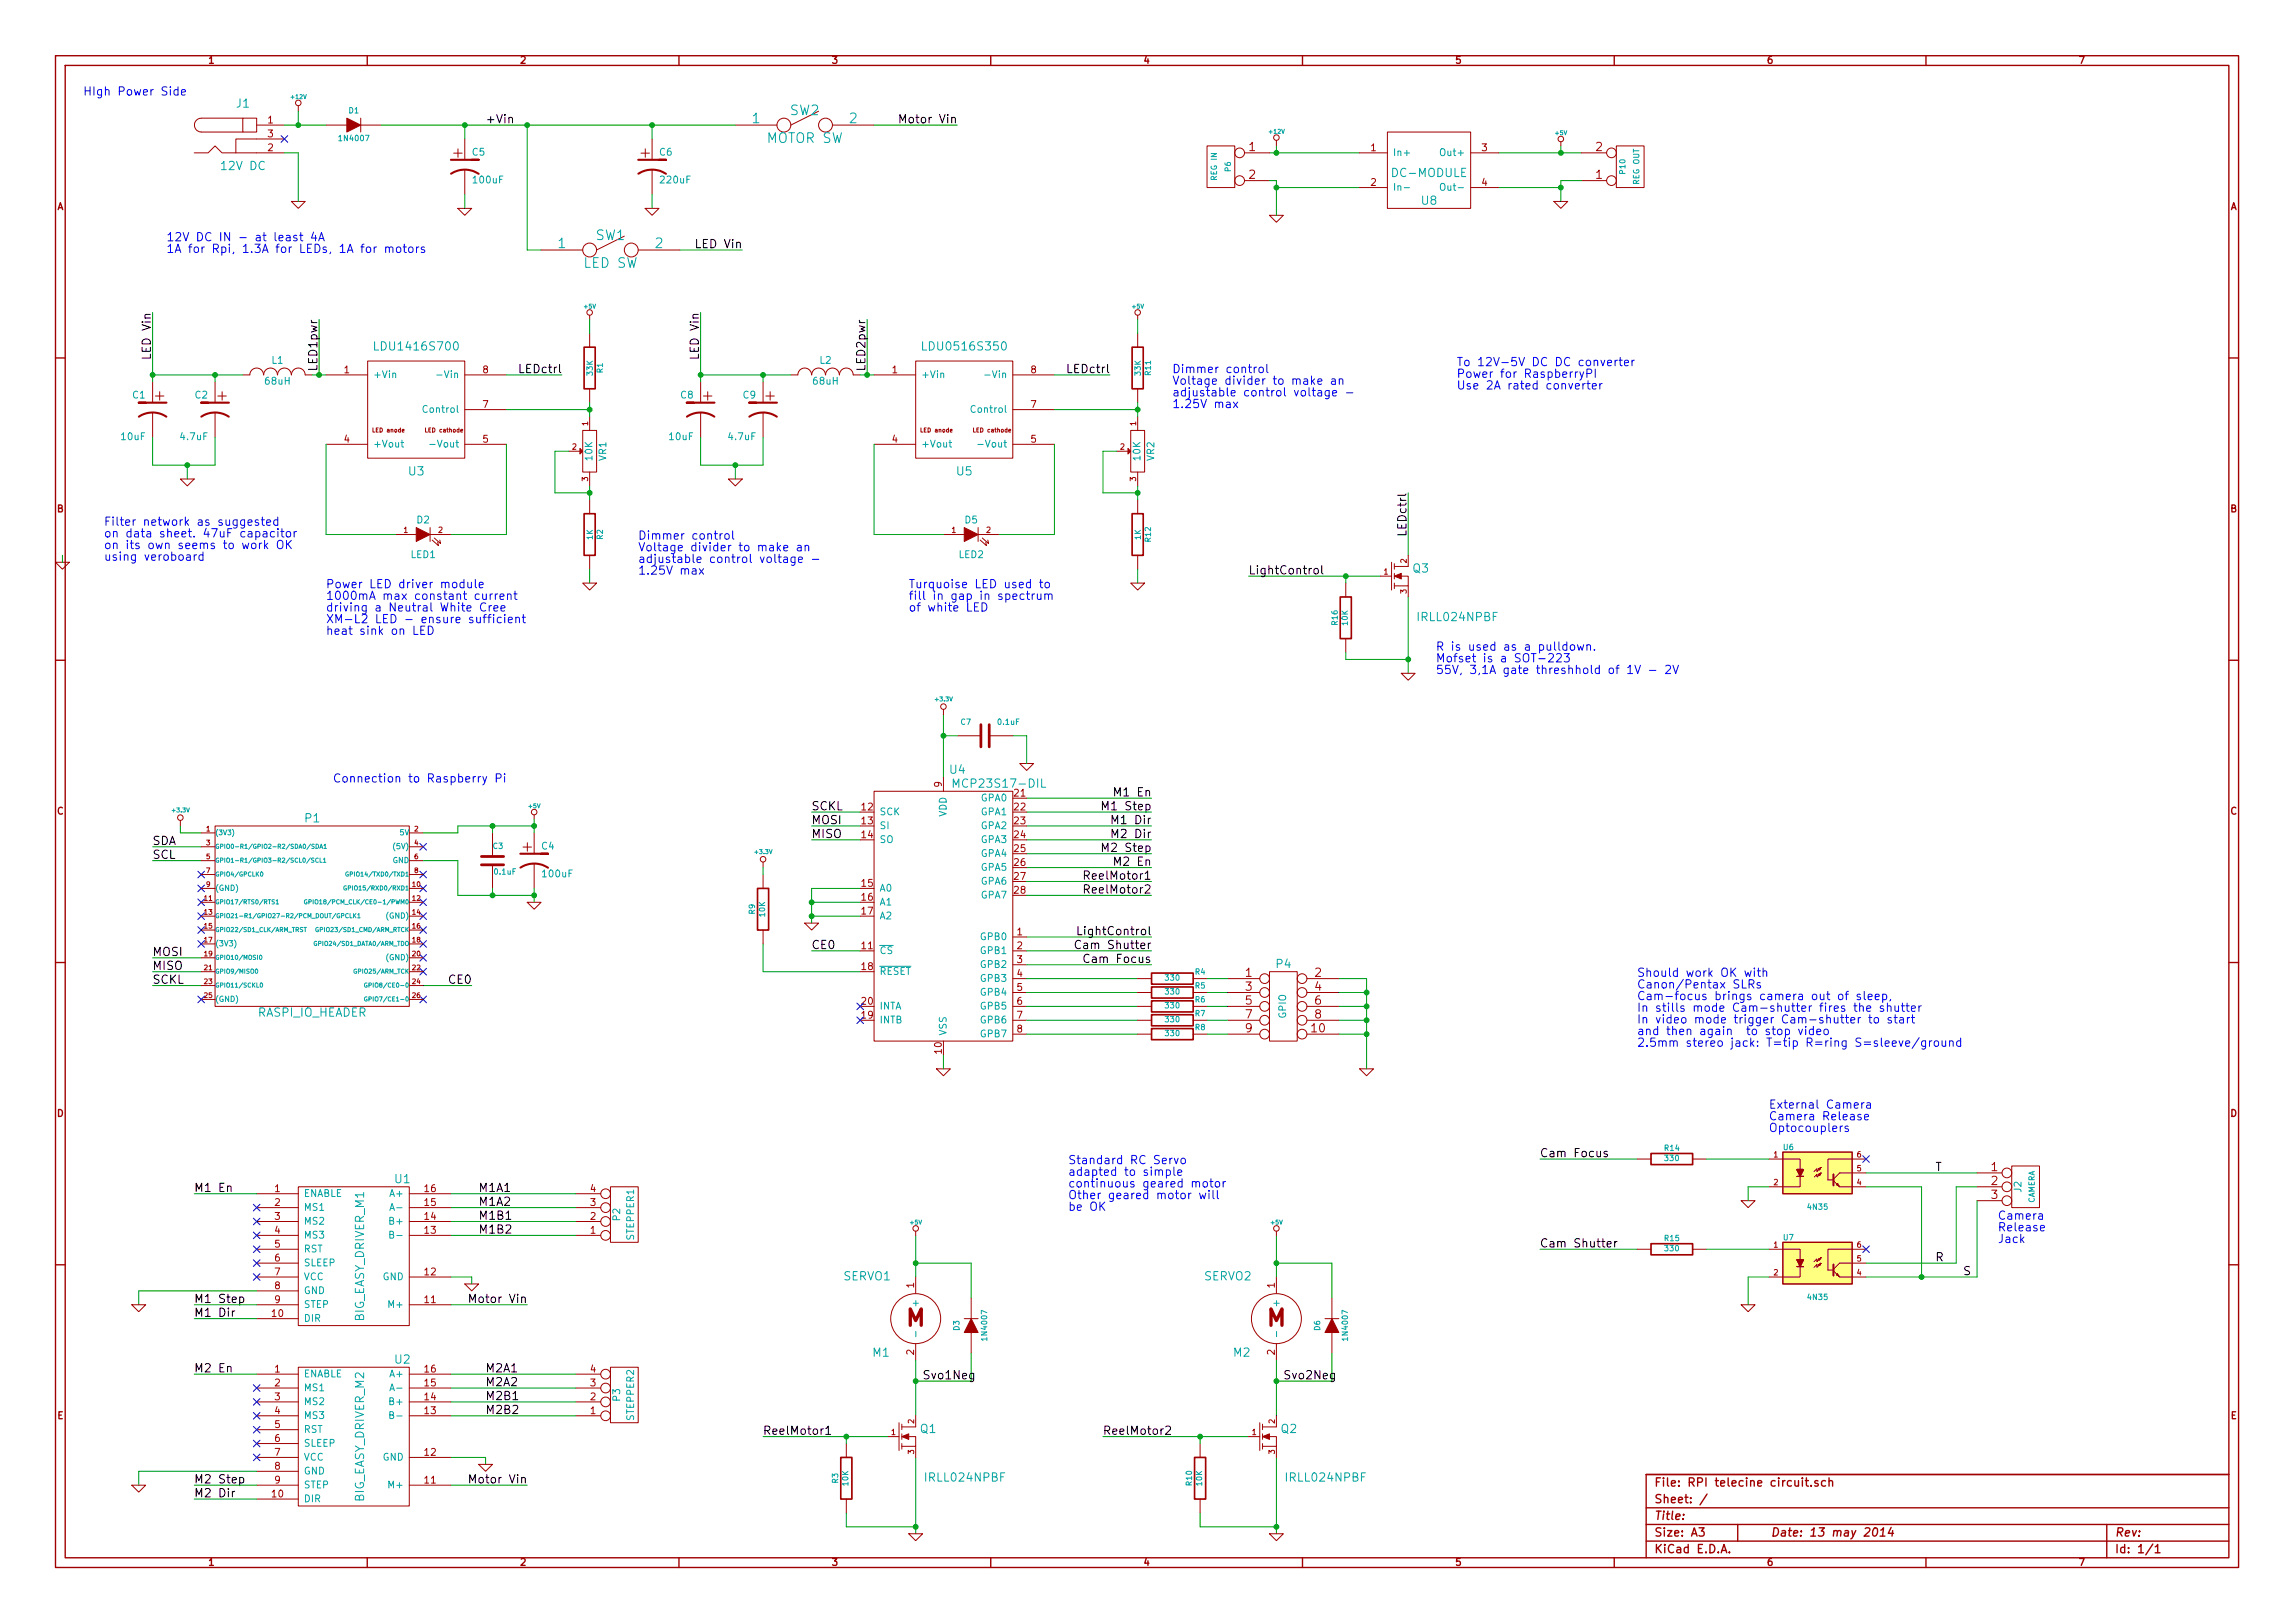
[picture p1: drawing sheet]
<svg xmlns="http://www.w3.org/2000/svg" width="420mm" height="297mm" viewBox="0 0 420 297" stroke-linecap="round" stroke-linejoin="round" font-family="sans-serif">
<defs><g id="words">
<g font-size="4.2" fill="#a00000">
<text x="165.9" y="242.8">M</text>
<text x="232" y="242.8">M</text>
</g>
<g font-size="2.8" fill="#a00000">
<text x="83" y="29">+</text>
<text x="117.3" y="29">+</text>
<text x="28.4" y="73.4">+</text>
<text x="39.8" y="73.4">+</text>
<text x="128.7" y="73.4">+</text>
<text x="140.2" y="73.4">+</text>
<text x="95.7" y="156">+</text>
</g>
<g font-size="2.5" fill="#00a0a0">
<text x="137.7" y="22.6">1</text>
<text x="144.7" y="21.2">SW2</text>
<text x="155.5" y="22.6">2</text>
<text x="140.4" y="26.2">MOTOR SW</text>
<text x="102.2" y="45.5">1</text>
<text x="109.1" y="44">SW1</text>
<text x="120" y="45.5">2</text>
<text x="107" y="49.1">LED SW</text>
</g>
<g font-size="2.1" fill="#00f">
<text x="15.2" y="17.6">HIgh Power Side</text>
<text x="30.5" y="44.2">12V DC IN - at least 4A</text>
<text x="30.5" y="46.4">1A for Rpi, 1.3A for LEDs, 1A for motors</text>
<text x="214.6" y="68.4">Dimmer control</text>
<text x="214.6" y="70.5">Voltage divider to make an</text>
<text x="266.7" y="67.1">To 12V-5V DC DC converter</text>
<text x="266.7" y="69.2">Power for RaspberryPI</text>
<text x="266.7" y="71.4">Use 2A rated converter</text>
<text x="214.6" y="72.6">adjustable control voltage -</text>
<text x="214.6" y="74.8">1.25V max</text>
<text x="19" y="96.3">Filter network as suggested</text>
<text x="19" y="98.4">on data sheet. 47uF capacitor</text>
<text x="19" y="100.6">on its own seems to work OK</text>
<text x="116.8" y="98.8">Dimmer control</text>
<text x="116.8" y="101">Voltage divider to make an</text>
<text x="19" y="102.7">using veroboard</text>
<text x="59.7" y="107.7">Power LED driver module</text>
<text x="116.8" y="103.1">adjustable control voltage -</text>
<text x="116.8" y="105.2">1.25V max</text>
<text x="166.4" y="107.7">Turquoise LED used to</text>
<text x="59.7" y="109.9">1000mA max constant current</text>
<text x="59.7" y="112">driving a Neutral White Cree</text>
<text x="166.4" y="109.9">fill in gap in spectrum</text>
<text x="166.4" y="112">of white LED</text>
<text x="59.7" y="114.1">XM-L2 LED - ensure sufficient</text>
<text x="59.7" y="116.3">heat sink on LED</text>
<text x="262.9" y="119.2">R is used as a pulldown.</text>
<text x="262.9" y="121.3">Mofset is a SOT-223</text>
<text x="262.9" y="123.4">55V, 3,1A gate threshhold of 1V - 2V</text>
<text x="61" y="143.3">Connection to Raspberry Pi</text>
<text x="299.7" y="178.9">Should work OK with</text>
<text x="299.7" y="181">Canon/Pentax SLRs</text>
<text x="299.7" y="183.1">Cam-focus brings camera out of sleep,</text>
<text x="299.7" y="185.3">In stills mode Cam-shutter fires the shutter</text>
<text x="299.7" y="187.4">In video mode trigger Cam-shutter to start</text>
<text x="299.7" y="189.5">and then again to stop video</text>
<text x="299.7" y="191.7">2.5mm stereo jack: T=tip R=ring S=sleeve/ground</text>
<text x="323.8" y="203">External Camera</text>
<text x="323.8" y="205.1">Camera Release</text>
<text x="323.8" y="207.2">Optocouplers</text>
<text x="195.6" y="213.1">Standard RC Servo</text>
<text x="195.6" y="215.3">adapted to simple</text>
<text x="195.6" y="217.4">continuous geared motor</text>
<text x="195.6" y="219.5">Other geared motor will</text>
<text x="195.6" y="221.7">be OK</text>
<text x="365.8" y="223.3">Camera</text>
<text x="365.8" y="225.4">Release</text>
<text x="365.8" y="227.6">Jack</text>
</g>
<g font-size="2.1" fill="#00a0a0">
<text x="43.3" y="19.8">J1</text>
<text x="40.7" y="31.2">12V DC</text>
<text x="255.1" y="32.5">DC-MODULE</text>
<text x="260.3" y="37.6">U8</text>
<text x="69.2" y="64.2">LDU1416S700</text>
<text x="169.5" y="64.2">LDU0516S350</text>
<text x="74.9" y="87.1">U3</text>
<text x="175.2" y="87.1">U5</text>
<text x="258.7" y="104.9">Q3</text>
<text x="259.8" y="113.8">IRLL024NPBF</text>
<text x="173.9" y="141.7">U4</text>
<text x="175.4" y="144.2">MCP23S17-DIL</text>
<text x="55.9" y="150.6">P1</text>
<text x="233.7" y="177.3">P4</text>
<text x="47.1" y="186.1">RASPI_IO_HEADER</text>
<text x="72.3" y="216.6">U1</text>
<text x="154.5" y="234.4">SERVO1</text>
<text x="220.5" y="234.4">SERVO2</text>
<text x="66.7" y="241.9" transform="rotate(-90 66.7 241.9)">BIG_EASY_DRIVER_M1</text>
<text x="72.3" y="249.6">U2</text>
<text x="159.8" y="248.4">M1</text>
<text x="225.9" y="248.4">M2</text>
<text x="168.5" y="262.3">Q1</text>
<text x="234.6" y="262.3">Q2</text>
<text x="66.7" y="274.9" transform="rotate(-90 66.7 274.9)">BIG_EASY_DRIVER_M2</text>
<text x="169.6" y="271.2">IRLL024NPBF</text>
<text x="235.7" y="271.2">IRLL024NPBF</text>
</g>
<g font-size="2.1">
<text x="88.9" y="22.6">+Vin</text>
<text x="165.5" y="22.6">Motor Vin</text>
<text x="127.8" y="45.5">LED Vin</text>
<text x="27.7" y="65.3" transform="rotate(-90 27.7 65.3)">LED Vin</text>
<text x="128" y="65.3" transform="rotate(-90 128 65.3)">LED Vin</text>
<text x="58.2" y="67.7" transform="rotate(-90 58.2 67.7)">LED1pwr</text>
<text x="95.3" y="68.4">LEDctrl</text>
<text x="158.5" y="67.7" transform="rotate(-90 158.5 67.7)">LED2pwr</text>
<text x="195.7" y="68.4">LEDctrl</text>
<text x="257.6" y="97.8" transform="rotate(-90 257.6 97.8)">LEDctrl</text>
<text x="228.6" y="105.2">LightControl</text>
<text x="148.6" y="148.4">SCKL</text>
<text x="202.7" y="148.4">M1 Step</text>
<text x="204.6" y="145.8">M1 En</text>
<text x="27.9" y="154.7">SDA</text>
<text x="148.6" y="150.9">MOSI</text>
<text x="148.6" y="153.5">MISO</text>
<text x="202.7" y="156">M2 Step</text>
<text x="204.3" y="150.9">M1 Dir</text>
<text x="204.3" y="153.5">M2 Dir</text>
<text x="27.9" y="157.3">SCL</text>
<text x="199.3" y="161.1">ReelMotor1</text>
<text x="204.6" y="158.5">M2 En</text>
<text x="199.3" y="163.6">ReelMotor2</text>
<text x="148.6" y="173.8">CE0</text>
<text x="198.1" y="171.2">LightControl</text>
<text x="198.2" y="173.8">Cam Shutter</text>
<text x="27.9" y="175">MOSI</text>
<text x="27.9" y="177.6">MISO</text>
<text x="199.4" y="176.3">Cam Focus</text>
<text x="27.9" y="180.1">SCKL</text>
<text x="82.2" y="180.1">CE0</text>
<text x="281.9" y="211.9">Cam Focus</text>
<text x="354.3" y="214.4">T</text>
<text x="35.6" y="218.2">M1 En</text>
<text x="87.6" y="218.2">M1A1</text>
<text x="87.6" y="220.8">M1A2</text>
<text x="87.6" y="223.3">M1B1</text>
<text x="87.6" y="225.8">M1B2</text>
<text x="281.9" y="228.4">Cam Shutter</text>
<text x="354.3" y="230.9">R</text>
<text x="359.4" y="233.5">S</text>
<text x="35.6" y="238.5">M1 Step</text>
<text x="86.7" y="238.5">Motor Vin</text>
<text x="35.6" y="241.1">M1 Dir</text>
<text x="35.6" y="251.2">M2 En</text>
<text x="88.9" y="251.2">M2A1</text>
<text x="88.9" y="256.3">M2B1</text>
<text x="88.9" y="253.8">M2A2</text>
<text x="168.9" y="252.5">Svo1Neg</text>
<text x="234.9" y="252.5">Svo2Neg</text>
<text x="88.9" y="258.9">M2B2</text>
<text x="139.7" y="262.7">ReelMotor1</text>
<text x="201.9" y="262.7">ReelMotor2</text>
<text x="35.6" y="271.6">M2 Step</text>
<text x="35.6" y="274.1">M2 Dir</text>
<text x="86.7" y="271.6">Motor Vin</text>
</g>
<g font-size="2.1" fill="#a00000">
<text x="228.7" y="27.7">1</text>
<text x="292.2" y="27.7">2</text>
<text x="228.7" y="32.8">2</text>
<text x="292.2" y="32.8">1</text>
<text x="228" y="178.9">1</text>
<text x="240.7" y="178.9">2</text>
<text x="228" y="181.4">3</text>
<text x="228" y="183.9">5</text>
<text x="240.7" y="181.4">4</text>
<text x="240.7" y="183.9">6</text>
<text x="228" y="186.5">7</text>
<text x="228" y="189">9</text>
<text x="240.1" y="189">10</text>
<text x="240.7" y="186.5">8</text>
<text x="364.5" y="214.4">1</text>
<text x="364.5" y="217">2</text>
<text x="364.5" y="219.5">3</text>
<text x="302.9" y="272.1">File: RPI telecine circuit.sch</text>
<text x="302.9" y="275.2">Sheet: /</text>
<text x="302.9" y="281.3">Size: A3</text>
<text x="302.9" y="278.2">Title:</text>
<text x="324.2" y="281.3">Date: 13 may 2014</text>
<text x="387.2" y="281.3">Rev:</text>
<text x="302.9" y="284.3">KiCad E.D.A.</text>
<text x="387.2" y="284.3">Id: 1/1</text>
</g>
<g font-size="1.8" fill="#a00000">
<text x="38.2" y="11.7">1</text>
<text x="95.3" y="11.7">2</text>
<text x="152.4" y="11.7">3</text>
<text x="209.4" y="11.7">4</text>
<text x="266.5" y="11.7">5</text>
<text x="323.6" y="11.7">6</text>
<text x="380.7" y="11.7">7</text>
<text x="49" y="22.6">1</text>
<text x="49" y="27.7">2</text>
<text x="49" y="25.2">3</text>
<text x="251" y="27.7">1</text>
<text x="271.3" y="27.7">3</text>
<text x="251" y="34.1">2</text>
<text x="271.3" y="34.1">4</text>
<text x="10.4" y="38.5">A</text>
<text x="408.3" y="38.5">A</text>
<text x="63" y="68.4">1</text>
<text x="88.4" y="68.4">8</text>
<text x="163.3" y="68.4">1</text>
<text x="188.7" y="68.4">8</text>
<text x="88.4" y="74.7">7</text>
<text x="188.7" y="74.7">7</text>
<text x="63" y="81.1">4</text>
<text x="88.4" y="81.1">5</text>
<text x="163.3" y="81.1">4</text>
<text x="188.7" y="81.1">5</text>
<text x="10.4" y="93.8">B</text>
<text x="408.3" y="93.8">B</text>
<text x="10.4" y="149.1">C</text>
<text x="157.8" y="148.4">12</text>
<text x="172.5" y="144" transform="rotate(-90 172.5 144)">9</text>
<text x="185.7" y="145.8">21</text>
<text x="185.7" y="148.4">22</text>
<text x="408.3" y="149.1">C</text>
<text x="157.8" y="150.9">13</text>
<text x="157.8" y="153.5">14</text>
<text x="185.7" y="150.9">23</text>
<text x="185.7" y="153.5">24</text>
<text x="185.7" y="156">25</text>
<text x="185.7" y="158.5">26</text>
<text x="185.7" y="161.1">27</text>
<text x="157.8" y="162.3">15</text>
<text x="157.8" y="164.9">16</text>
<text x="157.8" y="167.4">17</text>
<text x="185.7" y="163.6">28</text>
<text x="157.8" y="173.8">11</text>
<text x="186.2" y="171.2">1</text>
<text x="186.2" y="173.8">2</text>
<text x="157.8" y="177.6">18</text>
<text x="186.2" y="176.3">3</text>
<text x="186.2" y="178.9">4</text>
<text x="157.8" y="183.9">20</text>
<text x="186.2" y="181.4">5</text>
<text x="186.2" y="183.9">6</text>
<text x="157.8" y="186.5">19</text>
<text x="186.2" y="186.5">7</text>
<text x="186.2" y="189">8</text>
<text x="172.5" y="192.8" transform="rotate(-90 172.5 192.8)">10</text>
<text x="10.4" y="204.5">D</text>
<text x="408.3" y="204.5">D</text>
<text x="50.3" y="218.2">1</text>
<text x="50.3" y="220.8">2</text>
<text x="77.8" y="220.8">15</text>
<text x="77.8" y="218.2">16</text>
<text x="108.1" y="220.8">3</text>
<text x="108.1" y="218.2">4</text>
<text x="50.3" y="223.3">3</text>
<text x="50.3" y="225.8">4</text>
<text x="77.8" y="225.8">13</text>
<text x="77.8" y="223.3">14</text>
<text x="108.1" y="225.8">1</text>
<text x="108.1" y="223.3">2</text>
<text x="50.3" y="228.4">5</text>
<text x="50.3" y="230.9">6</text>
<text x="50.3" y="233.5">7</text>
<text x="77.8" y="233.5">12</text>
<text x="50.3" y="236">8</text>
<text x="50.3" y="238.5">9</text>
<text x="77.8" y="238.5">11</text>
<text x="167.4" y="235.7" transform="rotate(-90 167.4 235.7)">1</text>
<text x="233.4" y="235.7" transform="rotate(-90 233.4 235.7)">1</text>
<text x="49.8" y="241.1">10</text>
<text x="50.3" y="251.2">1</text>
<text x="77.8" y="251.2">16</text>
<text x="108.1" y="251.2">4</text>
<text x="167.4" y="247.9" transform="rotate(-90 167.4 247.9)">2</text>
<text x="233.4" y="247.9" transform="rotate(-90 233.4 247.9)">2</text>
<text x="50.3" y="253.8">2</text>
<text x="50.3" y="256.3">3</text>
<text x="77.8" y="256.3">14</text>
<text x="77.8" y="253.8">15</text>
<text x="108.1" y="256.3">2</text>
<text x="108.1" y="253.8">3</text>
<text x="10.5" y="259.8">E</text>
<text x="50.3" y="258.9">4</text>
<text x="50.3" y="261.4">5</text>
<text x="50.3" y="263.9">6</text>
<text x="77.8" y="258.9">13</text>
<text x="108.1" y="258.9">1</text>
<text x="408.4" y="259.8">E</text>
<text x="50.3" y="266.5">7</text>
<text x="50.3" y="269">8</text>
<text x="77.8" y="266.5">12</text>
<text x="49.8" y="274.1">10</text>
<text x="50.3" y="271.6">9</text>
<text x="77.8" y="271.6">11</text>
<text x="38.2" y="286.6">1</text>
<text x="95.3" y="286.6">2</text>
<text x="152.4" y="286.6">3</text>
<text x="209.4" y="286.6">4</text>
<text x="266.5" y="286.6">5</text>
<text x="323.6" y="286.6">6</text>
<text x="380.7" y="286.6">7</text>
</g>
<g font-size="1.8" fill="#00a0a0">
<text x="86.5" y="28.5">C5</text>
<text x="120.8" y="28.5">C6</text>
<text x="255" y="28.6">In+</text>
<text x="264.1" y="28.6">Out+</text>
<text x="86.8" y="33.6">100uF</text>
<text x="121.1" y="33.6">220uF</text>
<text x="255" y="35">In-</text>
<text x="264.6" y="35">Out-</text>
<text x="48.6" y="70.4">68uH</text>
<text x="49.8" y="66.6">L1</text>
<text x="68.3" y="69.3">+Vin</text>
<text x="80.7" y="69.3">-Vin</text>
<text x="148.9" y="70.4">68uH</text>
<text x="150.1" y="66.6">L2</text>
<text x="168.7" y="69.3">+Vin</text>
<text x="181.1" y="69.3">-Vin</text>
<text x="24.3" y="73">C1</text>
<text x="35.7" y="73">C2</text>
<text x="77.8" y="75.6">Control</text>
<text x="124.6" y="73">C8</text>
<text x="136.1" y="73">C9</text>
<text x="178.1" y="75.6">Control</text>
<text x="22.3" y="80.6">10uF</text>
<text x="33.1" y="80.6">4.7uF</text>
<text x="68.3" y="82">+Vout</text>
<text x="79.6" y="82">-Vout</text>
<text x="122.6" y="80.6">10uF</text>
<text x="133.5" y="80.6">4.7uF</text>
<text x="168.7" y="82">+Vout</text>
<text x="179.9" y="82">-Vout</text>
<text x="108.5" y="84.2" transform="rotate(-90 108.5 84.2)">10K</text>
<text x="111" y="84.3" transform="rotate(-90 111 84.3)">VR1</text>
<text x="208.8" y="84.2" transform="rotate(-90 208.8 84.2)">10K</text>
<text x="211.4" y="84.3" transform="rotate(-90 211.4 84.3)">VR2</text>
<text x="76.4" y="95.8">D2</text>
<text x="176.7" y="95.8">D5</text>
<text x="75.2" y="102.2">LED1</text>
<text x="175.5" y="102.2">LED2</text>
<text x="161" y="149.3">SCK</text>
<text x="173.4" y="149.6" transform="rotate(-90 173.4 149.6)">VDD</text>
<text x="179.6" y="146.7">GPA0</text>
<text x="179.6" y="149.3">GPA1</text>
<text x="99.2" y="155.5">C4</text>
<text x="161" y="151.8">SI</text>
<text x="161" y="154.3">SO</text>
<text x="179.6" y="151.8">GPA2</text>
<text x="179.6" y="154.3">GPA3</text>
<text x="99.5" y="160.6">100uF</text>
<text x="179.6" y="156.9">GPA4</text>
<text x="179.6" y="159.4">GPA5</text>
<text x="179.6" y="162">GPA6</text>
<text x="161" y="163.2">A0</text>
<text x="161" y="165.8">A1</text>
<text x="179.6" y="164.5">GPA7</text>
<text x="161" y="168.3">A2</text>
<text x="179.6" y="172.1">GPB0</text>
<text x="161" y="174.7">CS</text>
<text x="161" y="178.5">RESET</text>
<text x="179.6" y="174.7">GPB1</text>
<text x="179.6" y="177.2">GPB2</text>
<text x="179.6" y="179.7">GPB3</text>
<text x="161" y="184.8">INTA</text>
<text x="179.6" y="182.3">GPB4</text>
<text x="179.6" y="184.8">GPB5</text>
<text x="161" y="187.4">INTB</text>
<text x="173.4" y="189.5" transform="rotate(-90 173.4 189.5)">VSS</text>
<text x="179.6" y="187.4">GPB6</text>
<text x="179.6" y="189.9">GPB7</text>
<text x="235.5" y="186.4" transform="rotate(-90 235.5 186.4)">GPIO</text>
<text x="55.6" y="219.1">ENABLE</text>
<text x="55.6" y="221.7">MS1</text>
<text x="71.6" y="219.1">A+</text>
<text x="72.1" y="221.7">A-</text>
<text x="370.1" y="218.2" transform="rotate(-90 370.1 218.2)">J2</text>
<text x="55.6" y="224.2">MS2</text>
<text x="55.6" y="226.7">MS3</text>
<text x="71.6" y="224.2">B+</text>
<text x="113.6" y="223.4" transform="rotate(-90 113.6 223.4)">P2</text>
<text x="116.1" y="226.9" transform="rotate(-90 116.1 226.9)">STEPPER1</text>
<text x="55.6" y="229.3">RST</text>
<text x="55.6" y="231.8">SLEEP</text>
<text x="55.6" y="234.4">VCC</text>
<text x="55.6" y="236.9">GND</text>
<text x="55.6" y="239.4">STEP</text>
<text x="70" y="234.4">GND</text>
<text x="71.4" y="239.4">M+</text>
<text x="168.3" y="238.8" transform="rotate(-90 168.3 238.8)">+</text>
<text x="234.3" y="238.8" transform="rotate(-90 234.3 238.8)">+</text>
<text x="55.6" y="242">DIR</text>
<text x="55.6" y="252.1">ENABLE</text>
<text x="55.6" y="254.7">MS1</text>
<text x="55.6" y="257.2">MS2</text>
<text x="71.6" y="257.2">B+</text>
<text x="71.6" y="252.1">A+</text>
<text x="72.1" y="254.7">A-</text>
<text x="113.6" y="256.4" transform="rotate(-90 113.6 256.4)">P3</text>
<text x="55.6" y="259.8">MS3</text>
<text x="55.6" y="262.3">RST</text>
<text x="116.1" y="259.9" transform="rotate(-90 116.1 259.9)">STEPPER2</text>
<text x="55.6" y="264.8">SLEEP</text>
<text x="55.6" y="267.4">VCC</text>
<text x="55.6" y="269.9">GND</text>
<text x="70" y="267.4">GND</text>
<text x="55.6" y="272.5">STEP</text>
<text x="55.6" y="275">DIR</text>
<text x="71.4" y="272.5">M+</text>
</g>
<g font-size="1.4" fill="#00a0a0">
<text x="63.9" y="20.8">D1</text>
<text x="62.3" y="25.9">1N4007</text>
<text x="222.8" y="32.9" transform="rotate(-90 222.8 32.9)">REG IN</text>
<text x="225.4" y="31.4" transform="rotate(-90 225.4 31.4)">P6</text>
<text x="297.6" y="31.8" transform="rotate(-90 297.6 31.8)">P10</text>
<text x="300.2" y="33.7" transform="rotate(-90 300.2 33.7)">REG OUT</text>
<text x="108.6" y="68.7" transform="rotate(-90 108.6 68.7)">33K</text>
<text x="110.4" y="68.2" transform="rotate(-90 110.4 68.2)">R1</text>
<text x="208.9" y="68.7" transform="rotate(-90 208.9 68.7)">33K</text>
<text x="210.7" y="68.6" transform="rotate(-90 210.7 68.6)">R11</text>
<text x="108.6" y="98.7" transform="rotate(-90 108.6 98.7)">1K</text>
<text x="110.4" y="98.7" transform="rotate(-90 110.4 98.7)">R2</text>
<text x="208.9" y="98.7" transform="rotate(-90 208.9 98.7)">1K</text>
<text x="210.7" y="99.1" transform="rotate(-90 210.7 99.1)">R12</text>
<text x="244.9" y="114.4" transform="rotate(-90 244.9 114.4)">R16</text>
<text x="246.8" y="114.4" transform="rotate(-90 246.8 114.4)">10K</text>
<text x="175.9" y="132.7">C7</text>
<text x="182.7" y="132.7">0.1uF</text>
<text x="72.3" y="155.5">(5V)</text>
<text x="73.2" y="152.9">5V</text>
<text x="90.3" y="155.4">C3</text>
<text x="71.8" y="158">GND</text>
<text x="90.6" y="160.1">0.1uF</text>
<text x="39.4" y="163.1">(GND)</text>
<text x="138.3" y="167.3" transform="rotate(-90 138.3 167.3)">R9</text>
<text x="140.1" y="167.7" transform="rotate(-90 140.1 167.7)">10K</text>
<text x="39.4" y="173.2">(3V3)</text>
<text x="70.9" y="168.2">(GND)</text>
<text x="70.9" y="175.8">(GND)</text>
<text x="213.4" y="179.5">330</text>
<text x="218.8" y="178.4">R4</text>
<text x="39.4" y="183.4">(GND)</text>
<text x="213.4" y="182.1">330</text>
<text x="213.4" y="184.6">330</text>
<text x="218.8" y="181">R5</text>
<text x="218.8" y="183.5">R6</text>
<text x="213.4" y="187.1">330</text>
<text x="213.4" y="189.7">330</text>
<text x="218.8" y="186">R7</text>
<text x="218.8" y="188.6">R8</text>
<text x="304.8" y="210.7">R14</text>
<text x="304.9" y="212.5">330</text>
<text x="326.5" y="210.5">U6</text>
<text x="331.1" y="221.4">4N35</text>
<text x="372.5" y="220.3" transform="rotate(-90 372.5 220.3)">CAMERA</text>
<text x="304.8" y="227.2">R15</text>
<text x="326.5" y="227">U7</text>
<text x="304.9" y="229">330</text>
<text x="331.1" y="238">4N35</text>
<text x="175.7" y="243.5" transform="rotate(-90 175.7 243.5)">D3</text>
<text x="180.8" y="245.1" transform="rotate(-90 180.8 245.1)">1N4007</text>
<text x="241.7" y="243.5" transform="rotate(-90 241.7 243.5)">D6</text>
<text x="246.8" y="245.1" transform="rotate(-90 246.8 245.1)">1N4007</text>
<text x="153.5" y="271.4" transform="rotate(-90 153.5 271.4)">R3</text>
<text x="155.3" y="271.9" transform="rotate(-90 155.3 271.9)">10K</text>
<text x="218.3" y="271.8" transform="rotate(-90 218.3 271.8)">R10</text>
<text x="220.1" y="271.9" transform="rotate(-90 220.1 271.9)">10K</text>
</g>
<g font-size="1.4" fill="#a00000">
<text x="107.7" y="77.9" transform="rotate(-90 107.7 77.9)">1</text>
<text x="208" y="77.9" transform="rotate(-90 208 77.9)">1</text>
<text x="104.8" y="82.3">2</text>
<text x="205.1" y="82.3">2</text>
<text x="107.7" y="88" transform="rotate(-90 107.7 88)">3</text>
<text x="208" y="88" transform="rotate(-90 208 88)">3</text>
<text x="73.9" y="97.6">1</text>
<text x="80.3" y="97.6">2</text>
<text x="174.2" y="97.6">1</text>
<text x="180.6" y="97.6">2</text>
<text x="253.4" y="105.2">1</text>
<text x="257.6" y="103" transform="rotate(-90 257.6 103)">2</text>
<text x="257.6" y="108.6" transform="rotate(-90 257.6 108.6)">3</text>
<text x="324.7" y="211.9">1</text>
<text x="340" y="214.4">5</text>
<text x="340" y="211.9">6</text>
<text x="324.7" y="217">2</text>
<text x="340" y="217">4</text>
<text x="324.7" y="228.4">1</text>
<text x="324.7" y="233.5">2</text>
<text x="340" y="233.5">4</text>
<text x="340" y="230.9">5</text>
<text x="340" y="228.4">6</text>
<text x="163.2" y="262.7">1</text>
<text x="167.4" y="260.5" transform="rotate(-90 167.4 260.5)">2</text>
<text x="229.2" y="262.7">1</text>
<text x="233.4" y="260.5" transform="rotate(-90 233.4 260.5)">2</text>
<text x="167.4" y="266.1" transform="rotate(-90 167.4 266.1)">3</text>
<text x="233.4" y="266.1" transform="rotate(-90 233.4 266.1)">3</text>
</g>
<g font-size="1.2" fill="#a00000">
<text x="37.8" y="152.2">1</text>
<text x="37.8" y="154.7">3</text>
<text x="75.9" y="152.2">2</text>
<text x="75.9" y="154.7">4</text>
<text x="37.8" y="157.3">5</text>
<text x="37.8" y="159.8">7</text>
<text x="75.9" y="157.3">6</text>
<text x="75.9" y="159.8">8</text>
<text x="37.4" y="164.9">11</text>
<text x="37.4" y="167.4">13</text>
<text x="37.8" y="162.3">9</text>
<text x="75.5" y="162.3">10</text>
<text x="75.5" y="164.9">12</text>
<text x="75.5" y="167.4">14</text>
<text x="37.4" y="170">15</text>
<text x="37.4" y="172.5">17</text>
<text x="75.5" y="170">16</text>
<text x="75.5" y="172.5">18</text>
<text x="37.4" y="177.6">21</text>
<text x="37.4" y="175">19</text>
<text x="75.5" y="175">20</text>
<text x="75.5" y="177.6">22</text>
<text x="37.4" y="180.1">23</text>
<text x="37.4" y="182.7">25</text>
<text x="75.5" y="180.1">24</text>
<text x="75.5" y="182.7">26</text>
</g>
<text font-size="1.2" fill="#00a0a0" x="39.4" y="152.9">(3V3)</text>
<g font-size="1.1" fill="#00a0a0">
<text x="53.4" y="18.1">+12V</text>
<text x="232.4" y="24.5">+12V</text>
<text x="284.8" y="24.8">+5V</text>
<text x="107" y="56.5">+5V</text>
<text x="207.3" y="56.5">+5V</text>
<text x="171.3" y="128.4">+3.3V</text>
<text x="31.6" y="148.7">+3.3V</text>
<text x="96.8" y="147.9">+5V</text>
<text x="39.4" y="155.4">GPIO0-R1/GPIO2-R2/SDA0/SDA1</text>
<text x="39.4" y="157.9">GPIO1-R1/GPIO3-R2/SCL0/SCL1</text>
<text x="39.4" y="160.4">GPIO4/GPCLK0</text>
<text x="64.7" y="160.4">GPIO14/TXD0/TXD1</text>
<text x="138.3" y="156.3">+3.3V</text>
<text x="39.4" y="165.5">GPIO17/RTS0/RTS1</text>
<text x="58.3" y="165.5">GPIO18/PCM_CLK/CE0-1/PWM0</text>
<text x="64.5" y="163">GPIO15/RXD0/RXD1</text>
<text x="39.4" y="168.1">GPIO21-R1/GPIO27-R2/PCM_DOUT/GPCLK1</text>
<text x="39.4" y="170.6">GPIO22/SD1_CLK/ARM_TRST</text>
<text x="58.5" y="173.1">GPIO24/SD1_DATA0/ARM_TDO</text>
<text x="58.9" y="170.6">GPIO23/SD1_CMD/ARM_RTCK</text>
<text x="39.4" y="178.2">GPIO9/MISO0</text>
<text x="39.4" y="175.7">GPIO10/MOSI0</text>
<text x="65.3" y="178.2">GPIO25/ARM_TCK</text>
<text x="39.4" y="180.8">GPIO11/SCKL0</text>
<text x="68.1" y="180.8">GPIO8/CE0-0</text>
<text x="68.1" y="183.3">GPIO7/CE1-0</text>
<text x="166.7" y="224.1">+5V</text>
<text x="232.7" y="224.1">+5V</text>
</g>
<g font-size="1.1" fill="#a00000">
<text x="68.4" y="79.2">LED anode</text>
<text x="78.1" y="79.2">LED cathode</text>
<text x="168.7" y="79.2">LED anode</text>
<text x="178.4" y="79.2">LED cathode</text>
</g>
</g></defs>
<g fill="none" stroke="#a00000" stroke-width=".25">
<path d="M10.2 10.2h399.6v276.7h-399.6zM11.9 12h396.2v273.1h-396.2zM67.2 10.2v1.8M124.3 10.2v1.8M181.4 10.2v1.8M238.5 10.2v1.8M295.5 10.2v1.8M352.6 10.2v1.8M10.2 65.5h1.7M408.1 65.5h1.7M10.2 120.8h1.7M408.1 120.8h1.7"/>
<path d="M10.2 176.2h1.7M408.1 176.2h1.7M326.4 210.9h12.7v7.6h-12.7zM328.9 215.3h1.3M10.2 231.5h1.7M326.4 227.4h12.7v7.6h-12.7zM328.9 231.8h1.3M408.1 231.5h1.7M301.4 276h106.7M301.4 279h106.7M308.2 277.2v.1M311 279.6h1l-.5 .6 .4 .2v.6l-.2 .1-.7-.1"/>
<path d="M312.5 273.4l-1.3 2M318.1 279v3.1M330 270.5v.1M330 271v1M330.5 271h.6M330.7 270.5v1.3l.4 .2M331.6 271.9v.1M332.8 271.1l-.3-.1-.3 .2 .1 .2 .5 .2v.3h-.6M334.2 271.1l-.4-.1-.3 .3 .1 .6 .2 .1 .4-.1M334.8 271.1h.1a.36 .36 0 0 1 .6 .1v.8M334.8 270.5v1.5M343.1 279.8l.3-.2a.88 .88 0 0 1-.3 1.5l-.3-.2a1.19 1.19 0 0 1 .3-1.1z"/>
<path d="M346.2 279.5l-.5 1.1h1M385.7 279v6.1M408.1 269.9h-106.7v15.2M67.2 285.1v1.8M124.3 285.1v1.8M181.4 285.1v1.8M238.5 285.1v1.8M295.5 285.1v1.8M301.4 282.1h106.7M315.1 284.2l.5-1.5 .5 1.5M315.2 283.8h.8M316.6 284.1v.1"/>
<path d="M344.2 281.1h.9M344.3 280l.5-.4-.1 1.5M346.5 280.1l-.1 1M352.6 285.1v1.8M394.1 282.6l-1.3 2M394.6 283.1l.4-.4v1.5M394.6 284.2h.9"/>
</g>
<g fill="none" stroke="#a00000" stroke-width=".18">
<path d="M54.6 19.3v1.1M35.6 28h2.5l1.3-1.3 1.2 1.3h11.5M44.4 21.6h2.6v2.6h-2.6zM44.4 21.6l-7.6 .1a1.26 1.26 0 0 0-1.2 1.2 1.26 1.26 0 0 0 1.2 1.3h7.6M47 22.9h5.1M52.1 25.4h-8.9v2.6M53.3 36.9h2.6l-1.3 1.2zM59.7 22.9h3.8M66 21.6v2.6M66 22.9h3.8M83.8 38.1h2.6l-1.3 1.3zM85.1 25.4v3.8"/>
<path d="M85.1 31v4.6M118.1 38.1h2.5l-1.2 1.3zM119.4 25.4v3.8M119.4 31v4.6M134.6 22.9h7.6M149.9 20.4l-5.1 2.5M152.4 22.9h7.6M221 26.7h5.1v7.6h-5.1zM227.8 28h4.6M227.8 33.1h4.6M232.4 39.4h2.5l-1.2 1.3zM233.7 25.7v1"/>
<path d="M248.9 28h5.1M248.9 34.3h5.1M254 24.2h15.2v13.9h-15.2zM269.2 28h5.1M269.2 34.3h5.1M284.5 36.9h2.5l-1.3 1.2zM285.7 25.9v.8M289.6 28h4.5M289.6 33.1h4.5M295.9 26.7h5.1v7.6h-5.1zM99.1 45.8h7.6M107.9 57.7v.8"/>
<path d="M114.3 43.2l-5.1 2.6M116.8 45.8h7.7M208.3 57.7v.8M27.9 69.9v3.8M27.9 75.5v4.5M39.4 69.9v3.8M39.4 75.5v4.5M44.4 68.6h1.3a1.26 1.26 0 0 1 1.3-1.3 1.26 1.26 0 0 1 1.3 1.3M48.3 68.6a1.27 1.27 0 0 1 1.3-1.3 1.27 1.27 0 0 1 1.2 1.3 1.26 1.26 0 0 1 1.3-1.3 1.26 1.26 0 0 1 1.2 1.3M53.4 68.6a1.26 1.26 0 0 1 1.2-1.3 1.26 1.26 0 0 1 1.3 1.3h1.2M59.7 68.6h7.6M67.3 66.1h17.8v17.8h-17.8z"/>
<path d="M73.6 78.8h.4v-.2l-.4 .1 .1 .4h.3M84.4 78.8h.3v-.2l-.3 .1v.4h.3M85.1 68.6h7.6M85.1 75h7.6M106.7 78.8h2.5v7.6h-2.5zM107.9 61v2.5M107.9 71.2v2.5M107.9 76.2v2.6M128.3 69.9v3.8M128.3 75.5v4.5M139.7 69.9v3.8M139.7 75.5v4.5"/>
<path d="M144.8 68.6h1.2M146.1 68.6a1.27 1.27 0 0 1 1.2-1.3 1.27 1.27 0 0 1 1.3 1.3 1.26 1.26 0 0 1 1.3-1.3 1.26 1.26 0 0 1 1.2 1.3M151.2 68.6a1.27 1.27 0 0 1 1.2-1.3 1.27 1.27 0 0 1 1.3 1.3 1.26 1.26 0 0 1 1.3-1.3 1.26 1.26 0 0 1 1.2 1.3h1.3M160 68.6h7.6M167.6 66.1h17.8v17.8h-17.8zM174 78.8h.3v-.2l-.3 .1v.4h.3M184.7 78.8h.3v-.2l-.3 .1v.4h.3M185.4 68.6h7.6M185.4 75h7.6M207 78.8h2.5v7.6h-2.5zM208.3 61v2.5M208.3 71.2v2.5"/>
<path d="M208.3 76.2v2.6M33 87.7h2.6l-1.3 1.2zM59.7 81.3h7.6M72.4 97.8h3.8M78.7 96.6v2.5M78.7 97.8h3.8M79.1 98.8l1.2 1.1-.2-.7M79.5 98.5l1.1 1-.1-.7M85.1 81.3h7.6M104.1 82.6h2.1M107.9 86.4v2.5M107.9 91.5v2.5"/>
<path d="M133.3 87.7h2.6l-1.3 1.2zM160 81.3h7.6M172.7 97.8h3.8M179.1 97.8h3.8M179.1 96.6v2.5M179.5 98.8l1.1 1.1-.1-.7M179.8 98.5l1.2 1-.2-.7M185.4 81.3h7.6M204.5 82.6h2M208.3 86.4v2.5M208.3 91.5v2.5M10.2 102.9h2.5l-1.3 1.3z"/>
<path d="M106.7 106.7h2.5l-1.3 1.3zM107.9 101.6v2.6M207 106.7h2.5l-1.2 1.3zM208.3 101.6v2.6M246.4 106.7v2.6M246.4 116.9v2.5M252.7 105.4h2.1M256.5 105.4h1.3v1.8h-2.5M257.8 101.6v2.1h-2.5M257.8 107.2v2.1M172.7 129.8v1M175.3 134.7h4.3"/>
<path d="M181.1 134.7h4.3M186.7 139.7h2.5l-1.2 1.3zM256.5 123.2h2.6l-1.3 1.3zM33 150.2v1M36.8 152.4h2.6M36.8 155h2.6M36.8 157.5h2.6M39.4 151.2h35.5v33h-35.5zM74.9 152.4h2.6M74.9 155h2.6M74.9 157.5h2.6M90.2 152.4v4.4"/>
<path d="M90.2 158.3v4.3M97.8 149.1v.8M97.8 152.4v3.8M97.8 158v4.6M139.7 157.8v1M160 144.8h25.4v45.7h-25.4zM172.7 142.3v2.5M36.8 160.1h2.6M36.8 162.6h2.6M36.8 175.3h2.6M36.8 165.1h2.6M36.8 177.8h2.6"/>
<path d="M36.8 167.7h2.6M36.8 170.2h2.6M36.8 172.8h2.6M74.9 160.1h2.6M74.9 162.6h2.6M74.9 175.3h2.6M74.9 165.1h2.6M74.9 177.8h2.6M74.9 167.7h2.6M74.9 170.2h2.6M74.9 172.8h2.6M96.5 165.1h2.6l-1.3 1.3z"/>
<path d="M139.7 160.1v2.5M139.7 170.2v2.6M147.3 168.9h2.6l-1.3 1.3zM185.4 171.5h2.6M185.4 174h2.6M185.4 176.6h2.6M185.4 179.1h2.6M208.3 179.1h2.5M218.4 179.1h2.6M224.8 179.1h5.8M232.4 177.8h5.1v12.7h-5.1zM239.3 179.1h5.8"/>
<path d="M36.8 180.4h2.6M36.8 182.9h2.6M74.9 180.4h2.6M74.9 182.9h2.6M171.4 195.6h2.6l-1.3 1.3zM185.4 181.6h2.6M185.4 184.2h2.6M185.4 186.7h2.6M185.4 189.3h2.6M208.3 181.6h2.5M208.3 184.2h2.5M208.3 186.7h2.5"/>
<path d="M208.3 189.3h2.5M218.4 181.6h2.6M218.4 184.2h2.6M218.4 186.7h2.6M218.4 189.3h2.6M224.8 181.6h5.8M224.8 184.2h5.8M224.8 186.7h5.8M224.8 189.3h5.8M239.3 181.6h5.8M239.3 184.2h5.8M239.3 186.7h5.8"/>
<path d="M239.3 189.3h5.8M248.9 195.6h2.6l-1.3 1.3zM47 218.5h7.6M54.6 217.2h20.3v25.4h-20.3zM74.9 218.5h7.6M105.4 218.5h4.6M111.8 217.2h5v10.2h-5zM299.7 212.1h2.6M309.9 212.1h2.5M318.8 219.7h2.5l-1.3 1.3zM323.8 212.1h5.8v1.9M329.6 215.3v1.9h-5.8"/>
<path d="M332.9 213.9l.5-.2-.3 .5zM333.4 213.7l-.8 .7v-.5l-.5 .5M333.4 214.7l-.3 .5-.2-.3 .5-.2-.8 .7v-.5l-.5 .5M335.7 216.1l1.1 1.1h4.8M336.2 216.8l.2-.2 .3 .5zM339 214.7h-2.2l-1.1 1.1M339.1 214.7h2.5M341.6 212.1h-7v3.8h1.1M361.9 214.7h4.6M361.9 217.2h4.6M361.9 219.7h4.6M368.3 213.4h5.1v7.6h-5.1z"/>
<path d="M24.1 238.8h2.6l-1.3 1.3zM47 228.6h7.6M47 221h7.6M47 223.6h7.6M47 226.1h7.6M47 231.2h7.6M47 233.7h7.6M47 236.3h7.6M47 238.8h7.6M74.9 221h7.6M74.9 223.6h7.6M74.9 226.1h7.6"/>
<path d="M74.9 233.7h7.6M74.9 238.8h7.6M85.1 235h2.5l-1.2 1.3zM105.4 221h4.6M105.4 223.6h4.6M105.4 226.1h4.6M167.6 225.3v.8M167.6 233.7v3M177.8 237.5v3.8M233.7 225.3v.8M233.7 233.7v3M243.8 237.5v3.8"/>
<path d="M299.7 228.6h2.6M309.9 228.6h2.5M318.8 238.8h2.5l-1.3 1.3zM323.8 228.6h5.8v1.9M329.6 231.8v1.9h-5.8M332.9 230.4l.5-.2-.3 .5zM333.4 230.2l-.8 .7v-.5l-.5 .5M333.4 231.2l-.3 .5-.2-.3 .5-.2-.8 .7v-.5l-.5 .5M335.7 232.6l1.1 1.1h4.8M336.2 233.3l.2-.2 .3 .5zM339 231.2h-2.2l-1.1 1.1M339.1 231.2h2.5"/>
<path d="M341.6 228.6h-7v3.8h1.1M47 241.3h7.6M47 251.5h7.6M47 254h7.6M47 256.6h7.6M47 259.1h7.6M54.6 250.2h20.3v25.4h-20.3zM74.9 251.5h7.6M74.9 254h7.6M74.9 256.6h7.6M74.9 259.1h7.6M105.4 251.5h4.6"/>
<path d="M105.4 254h4.6M105.4 256.6h4.6M105.4 259.1h4.6M111.8 250.2h5v10.2h-5zM167.6 259.1v2h-2.5M167.6 246v3M176.5 241.3h2.6M177.8 243.9v3.8M233.7 259.1v2h-2.6M233.7 246v3M242.6 241.3h2.5M243.8 243.9v3.8"/>
<path d="M24.1 271.8h2.6l-1.3 1.3zM47 261.7h7.6M47 264.2h7.6M47 266.7h7.6M47 269.3h7.6M47 271.8h7.6M47 274.4h7.6M74.9 266.7h7.6M74.9 271.8h7.6M87.6 268h2.6l-1.3 1.3zM154.9 264.2v2.5M154.9 274.4v2.5"/>
<path d="M162.6 262.9h2M166.4 262.9h1.2v1.8h-2.5M167.6 264.7v2M219.7 264.2v2.5M219.7 274.4v2.5M228.6 262.9h2M232.4 262.9h1.3v1.8h-2.6M233.7 264.7v2M166.4 280.7h2.5l-1.3 1.3zM232.4 280.7h2.5l-1.2 1.3z"/>
<circle cx="54.6" cy="18.8" r=".51"/>
<circle cx="143.5" cy="22.9" r="1.27"/>
<circle cx="151.1" cy="22.9" r="1.27"/>
<circle cx="226.9" cy="28" r=".89"/>
<circle cx="226.9" cy="33.1" r=".89"/>
<circle cx="233.7" cy="25.2" r=".51"/>
<circle cx="285.7" cy="25.4" r=".51"/>
<circle cx="295" cy="33.1" r=".89"/>
<circle cx="295" cy="28" r=".89"/>
<circle cx="107.9" cy="45.8" r="1.27"/>
<circle cx="108" cy="57.2" r=".51"/>
<circle cx="115.6" cy="45.8" r="1.27"/>
<circle cx="208.3" cy="57.2" r=".51"/>
<circle cx="172.7" cy="129.3" r=".51"/>
<circle cx="33" cy="149.6" r=".51"/>
<circle cx="97.8" cy="148.6" r=".51"/>
<circle cx="139.7" cy="157.3" r=".51"/>
<circle cx="231.5" cy="179.1" r=".89"/>
<circle cx="238.4" cy="179.1" r=".89"/>
<circle cx="231.5" cy="186.7" r=".89"/>
<circle cx="231.5" cy="181.6" r=".89"/>
<circle cx="231.5" cy="184.2" r=".89"/>
<circle cx="231.5" cy="189.3" r=".89"/>
<circle cx="238.4" cy="184.2" r=".89"/>
<circle cx="238.4" cy="181.6" r=".89"/>
<circle cx="238.4" cy="189.3" r=".89"/>
<circle cx="238.4" cy="186.7" r=".89"/>
<circle cx="110.9" cy="218.5" r=".89"/>
<circle cx="367.4" cy="217.2" r=".89"/>
<circle cx="367.4" cy="219.7" r=".89"/>
<circle cx="367.4" cy="214.7" r=".89"/>
<circle cx="110.9" cy="221" r=".89"/>
<circle cx="110.9" cy="226.1" r=".89"/>
<circle cx="110.9" cy="223.6" r=".89"/>
<circle cx="167.6" cy="224.8" r=".51"/>
<circle cx="233.7" cy="224.8" r=".51"/>
<circle cx="110.9" cy="256.6" r=".89"/>
<circle cx="110.9" cy="254" r=".89"/>
<circle cx="110.9" cy="259.1" r=".89"/>
<circle cx="110.9" cy="251.5" r=".89"/>
<circle cx="167.6" cy="241.3" r="4.6"/>
<circle cx="233.7" cy="241.3" r="4.6"/>
</g>
<g fill="#a00000" stroke="#a00000" stroke-width=".18">
<path d="M63.5 21.6l2.5 1.3-2.5 1.3z"/>
<path d="M106.2 82.1l.5 .5-.5 .5z"/>
<path d="M76.2 96.6l2.5 1.2-2.5 1.3z"/>
<path d="M176.5 96.6l2.6 1.2-2.6 1.3z"/>
<path d="M206.5 82.1l.5 .5-.5 .5z"/>
<path d="M177.8 241.3l1.3 2.6h-2.6z"/>
<path d="M243.8 241.3l1.3 2.6h-2.5z"/>
<path d="M254.8 102.9v5.1z"/>
<path d="M255.3 106.7v1z"/>
<path d="M255.3 104.9v1.1z"/>
<path d="M255.3 103.2v1z"/>
<path d="M255.3 105.4l1.2-.5v1.1z"/>
<path d="M230.6 260.4v5.1z"/>
<path d="M231.1 264.2v1z"/>
<path d="M231.1 262.4v1z"/>
<path d="M231.1 260.6v1.1z"/>
<path d="M231.1 262.9l1.3-.5v1z"/>
<path d="M164.6 260.4v5.1z"/>
<path d="M165.1 264.2v1z"/>
<path d="M165.1 262.4v1z"/>
<path d="M165.1 260.6v1.1z"/>
<path d="M165.1 262.9l1.3-.5v1z"/>
</g>
<g fill="none" stroke="#a00000" stroke-width=".38">
<path d="M82.5 29.2h5.1h-1.2M82.6 31.8a4.6 4.6 0 0 1 5 0M116.8 29.2h5.1h-1.3M116.9 31.8a4.6 4.6 0 0 1 5 0M25.4 76.3a4.5 4.5 0 0 1 5.1 0M26.7 73.7h-1.3h5.1M36.9 76.3a4.5 4.5 0 0 1 5 0M38.1 73.7h-1.3h5.1M125.8 76.3a4.5 4.5 0 0 1 5 0M127 73.7h-1.3h5.1M137.2 76.3a4.5 4.5 0 0 1 5 0M138.4 73.7h-1.2h5"/>
<path d="M95.2 156.2h5.1h-1.2M95.3 158.8a4.6 4.6 0 0 1 5 0"/>
</g>
<g fill="none" stroke="#000" stroke-width=".18">
<path d="M93.2 21.6a.36 .36 0 0 1 .6 .1v.8M164.7 22.5v-1.5l.6 1.1 .5-1.1v1.5M240.6 104.2l.2-.2 .5 .2v.7l-.3 .1-.4-.1zM242 103.5v1.3l.2 .2M201.8 148.2v-1.5l.5 1.1 .5-1.1v1.5M201.8 155.8v-1.5l.5 1.1 .5-1.1v1.5M203.6 150.8v-1.6l.5 1.1 .5-1.1v1.6M203.6 153.3v-1.5l.5 1.1 .5-1.1v1.5M197.4 169.6v1.5h.7M197.8 172.2a.71 .71 0 0 0-.9 .3 .71 .71 0 0 0 .1 .9 .57 .57 0 0 0 .8 .1M198.5 160.2l.8-.1 .1-.2-.1-.4-.2-.1h-.6v1.5M198.5 162.7h.8l.1-.3-.1-.3-.2-.2h-.6v1.6"/>
<path d="M199.4 174.8a.71 .71 0 0 0-.9 .2 .71 .71 0 0 0 .1 1 .57 .57 0 0 0 .8 0M210.4 169.6v1.3l.2 .2M41.7 217.2v-.1a.36 .36 0 0 1 .6 .2v.8M294.2 210.8l-.3-.1-.3 .2 .1 .2 .5 .2v.3h-.6M43 239.9l-.3 .1-.2 .2M43.9 237.5l.4-.1 .3 .3v.6l-.3 .1-.4-.1M86 238.4v-1.5l.5 1.1 .5-1.1v1.5M92.6 223.2h.9M294.2 227.7l.8-.1-.1-.3-.4-.1-.3 .2 .1 .8h.6M295.6 227.2v1M296 227.2l-.2 .1-.2 .2M41.7 250.2a.36 .36 0 0 1 .6 .1v.8"/>
<path d="M93.9 256.2h.9M43 272.9l-.3 .1-.2 .2M43.9 270.5l.4-.1 .3 .3v.6l-.3 .1-.4-.1M86 271.4v-1.5l.5 1.1 .5-1.1v1.5M151.2 261.4l.4-.4v1.5M151.2 262.5h.9M213.4 261.1l.6-.1 .2 .1 .1 .3-.9 1.1h.9"/>
</g>
<g fill="none" stroke="#00f" stroke-width=".18">
<path d="M32.6 16.5l-.4-.1-.3 .3v.6l.3 .1 .4-.1M32.6 15.9v1.5M33.2 16.9l.8-.1-.1-.3-.4-.1-.3 .2 .1 .7h.6M54.3 43.1h-.3l-.3 .2 .1 .2 .5 .1v.4h-.6M54.9 43.1h.5M55.1 42.6v1.3l.3 .2M57.4 42.5l-.4 1.1h1M57.8 43.1v1M58.3 44.1l.6-1.5 .5 1.5M58.5 43.6h.7M68.9 45.2l-.2 .1-.2 .2M70.6 45.4l.1-.1a.36 .36 0 0 1 .6 .1v.8"/>
<path d="M70.6 45.2v1M71.3 45.4a.35 .35 0 0 1 .3-.2 .35 .35 0 0 1 .3 .2v.8M72.6 45.4l.3-.2 .4 .2v.7l-.2 .1-.5-.1zM73.8 45.2h.6M74 44.7v1.3l.4 .2M74.9 45.4l.2-.2 .4 .2v.7l-.2 .1-.4-.1zM76.3 45.2v1M76.7 45.2l-.3 .1-.1 .2M77.7 45.3l-.4-.1-.2 .2 .1 .2 .5 .2v.3h-.6M225.8 73.6l.8 1M226.6 73.6l-.8 1M230 67.2l-.2 .1-.2 .2"/>
<path d="M230.6 67.3l.2-.1 .4 .1v.8l-.2 .1-.4-.1zM231.9 66.7v1.3l.3 .2M240.2 71.5h.6M240.3 69.8l.4 .5M240.4 71v1.3l.4 .2M240.7 69.3l-.6 .6M241.3 69.8l.7-.1-.1-.3-.4-.1-.2 .3 .1 .7h.5M241.3 71.5h.6l.1 1M242 71.8l-.5 .1a.3 .3 0 0 0-.3 .3 .3 .3 0 0 0 .3 .3l.5-.1M243.3 71.5v1.2l-.2 .3-.4-.1M243.3 71.5h-.4l-.3 .3 .1 .6 .2 .1 .4-.1M243.8 69.4h.6l.1 .9"/>
<path d="M244 72l.7-.2-.1-.3h-.4l-.2 .2v.7h.6M244.5 69.7l-.5 .1a.3 .3 0 0 0-.3 .3 .3 .3 0 0 0 .3 .2h.5M245.2 69.5l.1-.1a.36 .36 0 0 1 .5 .2v.7M245.2 69.3v1M246.5 71.9h1.2M288.8 68.1h-.2l-.2 .3M289.2 68.1l.4 1M289.8 70.2v1M289.9 68.1l-.5 1.4-.2 .1M290.2 70.2l-.3 .1-.1 .2M290.5 68.4l.8-.1 .1-.2-.1-.4-.2-.2h-.6v1.6M290.5 70.2h.6"/>
<path d="M290.7 69.7v1.3l.4 .2M291.5 70.7l.8-.1-.1-.3-.5-.1-.2 .2 .1 .7h.6M292 67.5v1.6M292.9 70.2v1M293.3 70.2l-.3 .1-.1 .2M294.3 66.4l.7-.1v-.3l-.5-.1-.2 .3 .1 .7h.6M295.7 65.9v1M296.1 65.9l-.3 .1-.1 .2M296.4 65.9h.6M296.6 65.4v1.3l.4 .2M297.4 66.4l.7-.1v-.3l-.5-.1-.2 .3 .1 .7h.6M298.8 65.9v1"/>
<path d="M299.2 65.9l-.3 .1-.1 .2M45.4 95.6l.8-.1-.1-.3-.5-.1-.2 .3 .1 .7h.6M47.3 95.2l-.4-.1-.2 .3 .1 .2 .5 .1v.4h-.6M47.5 99.4v1M47.8 95.1h.6M47.9 99.4l-.2 .1-.2 .2M48 94.6v1.3l.4 .3M48.2 97.3h.6l.1 1M48.4 98.9v1.5M48.6 99.8l.4 .6M48.8 95.6l.8-.1-.1-.3-.5-.1-.2 .3 .1 .7h.6M48.9 97.6l-.5 .1a.3 .3 0 0 0-.3 .3 .3 .3 0 0 0 .3 .3l.5-.1"/>
<path d="M49 99.4l-.6 .6M50.2 97.3h-.4l-.3 .3 .1 .6 .2 .1 .4-.1M50.9 95.2l-.5-.1-.3 .3 .1 .6 .2 .2 .5-.1M50.9 99.1a.5 .5 0 0 1 .5-.2 .5 .5 0 0 1 .4 .5l-.1 .8a.53 .53 0 0 1-.6 .2 .53 .53 0 0 1-.3-.5zM50.9 94.6v1.6M50.9 96.8v.1M50.9 97.3v1M51.4 97.3h.6M51.6 96.8v1.3l.4 .2M52.5 98.9v1.5M52.5 97.4l.2-.1 .4 .1v.8l-.2 .1-.4-.1zM52.7 99.6l.6 .8"/>
<path d="M53.3 98.9l-.8 .9M53.8 97.3v1M54.3 97.3h-.3l-.2 .3M132.3 97.7l-.3 .1-.2 .2M132.8 97.8l.2-.1 .4 .1v.8l-.2 .1-.4-.1zM134.1 97.2v1.3l.3 .2M142.9 99.8l-.6 .6M146 99.9h.6l.1 .9M147.4 100l.1-.1a.36 .36 0 0 1 .6 .1v.8M147.4 99.8v1M35.6 101.5v1.1M36 101.5l-.3 .1-.1 .2"/>
<path d="M37.2 101.6l-.5-.1-.3 .3 .1 .6 .2 .2 .5-.1M37.2 101v1.6M75.8 114.6v1.5h.7M77 115.3h.5M77.8 114.6h-.8v1.5h.8M78.4 114.6a.77 .77 0 0 1 .9 .8 .77 .77 0 0 1-.9 .7zM84.9 106.6h-.4l-.3 .3 .1 .6 .2 .1 .4-.1M84.9 106.1v1.5M85.6 106.6v.8a.39 .39 0 0 0 .7 .1M86.3 106.6v1M87 106.1v1.3l.2 .2M87.7 107.1l.8-.2-.1-.3h-.4l-.3 .2 .1 .7h.6"/>
<path d="M88.4 108.7v.8a.39 .39 0 0 0 .6 .1M88.4 113h.6M88.9 110.5a.71 .71 0 0 0-.9 .2 .71 .71 0 0 0 .1 .9 .57 .57 0 0 0 .8 .1M89 112.5l-.4 .2v1.3M89 108.7v1M89.3 113h.6M89.6 110.8v1M89.7 108.7v1M89.9 112.5l-.4 .2v1.3M90 110.8l-.3 .1-.1 .2M90.2 108.7l-.3 .1-.2 .2M90.4 112.5v.1"/>
<path d="M90.4 113v1M90.4 111.3l.8-.1-.1-.3-.4-.1-.3 .3 .1 .7h.6M90.7 108.7v1M91.1 108.7l-.3 .1-.1 .2M91.5 109.2l.8-.1-.1-.3-.4-.1-.3 .2 .1 .7h.6M91.7 111.3l.8-.1-.1-.3-.5-.1-.2 .3 .1 .7h.6M91.8 113h-.5l-.3 .3 .1 .6 .2 .1 .5-.1M92.4 112.5v.1M92.4 113v1M92.9 108.9l.1-.1a.36 .36 0 0 1 .6 .1v.8M92.9 108.7v1M93.1 113.5l.7-.2-.1-.3h-.4l-.2 .2v.7h.6"/>
<path d="M94.1 108.7h.6M94.3 108.2v1.3l.4 .2M94.4 113.1l.1-.1a.36 .36 0 0 1 .6 .2v.8M94.4 113v1M95.6 113h.6M95.8 112.5v1.3l.4 .2M128 104.1l.8 1M128.8 104.1l-.8 1M142.4 101.9h.6M142.5 100.2l.4 .6M142.6 101.4v1.4l.4 .2M143.5 100.3l.7-.1-.1-.3-.4-.1-.2 .2 .1 .7h.5"/>
<path d="M143.5 102h.6l.1 1M144.2 102.3l-.5 .1a.3 .3 0 0 0-.3 .3 .3 .3 0 0 0 .3 .3l.5-.1M145.5 101.9v1.3l-.2 .3-.4-.1M145.5 102l-.4-.1-.3 .3 .1 .6 .2 .2 .4-.1M146.2 102.4l.7-.1-.1-.3-.4-.1-.2 .3 .1 .7h.5M146.7 100.2h-.5a.3 .3 0 0 0-.3 .3 .3 .3 0 0 0 .3 .3l.5-.1M148.7 102.4h1.2M179.1 110.3h-.7v1.5h.7M179.8 110.3a.77 .77 0 0 1 .9 .8 .77 .77 0 0 1-.9 .7zM187.5 108.8l-.5-.1-.3 .3 .1 .6 .2 .1 .5-.1M188.1 108.2v1.3l.4 .2M189 108.7v1"/>
<path d="M189.4 108.7l-.3 .1-.1 .2M189.9 108.7v.8a.39 .39 0 0 0 .7 .1M190.3 106.6h.6M190.5 106.1v1.3l.4 .2M190.6 108.7v1M191.3 108.9l.1-.1a.36 .36 0 0 1 .5 .1v.8M191.3 108.7v1M191.4 106.7l.2-.1 .4 .1v.8l-.2 .1-.4-.1zM191.9 108.9a.35 .35 0 0 1 .4-.2 .35 .35 0 0 1 .3 .2v.8M283.5 119.8l.6-.2 .2 .2 .1 .3-.9 1h.9M285 119.8l.5-.2 .3 .2 .1 .3-1 1h1M286.4 119.6h.9l-.5 .6 .4 .2v.6l-.2 .1-.6-.1"/>
<path d="M286.8 118.1l-.4-.1-.3 .3 .1 .6 .2 .1 .4-.1M286.8 117.5v1.5M287.6 118.1l.2-.1 .4 .1v.8l-.2 .1-.4-.1zM288.8 118l.3 1 .3-.7 .3 .7 .2-1M290.5 118.1h.1a.36 .36 0 0 1 .6 .1v.8M290.5 118v1M291.9 118.9v.1M298 122.2l.4-.4v1.5M298 123.3h.9M299.3 121.8l.5 1.5 .5-1.5M302 122.7h1.1M305 121.9l.5-.1 .3 .1v.3l-.9 1.1h.9"/>
<path d="M306.3 121.8l.5 1.5 .5-1.5M87.6 142.1v1M88 142.1l-.3 .1-.1 .2M88.4 142.1l.3 1M89.1 142.1l-.5 1.4-.2 .1M90.9 142.4h.7l.1-.3v-.3l-.3-.2h-.5v1.5M92.4 141.6v.2M92.4 142.1v1M319 179.3v1.5h.7M319.5 177.7l.2 1 .3-.7 .3 .7 .3-1M321.2 177.2v.1M321.2 177.7v1"/>
<path d="M321.7 177.7h.6M321.9 177.2v1.3l.4 .2M322.2 179.9l-.3-.1-.2 .2v.2l.5 .2v.4h-.5M322.8 177.8h.1a.36 .36 0 0 1 .5 .1v.8M322.8 177.2v1.5M320.2 180.1l.8-.1 .1-.2-.1-.3-.2-.2h-.6v1.5M320.6 180.1l.5 .7M329.3 188.4l.3 1 .4-1M330.6 188.4v1M332 188.4h-.5l-.3 .3 .1 .5 .2 .2 .5-.1M332 187.8v1.6M332.6 188.9l.7-.2v-.3h-.5l-.2 .2 .1 .7h.6"/>
<path d="M334 188.5l.2-.1 .4 .1v.7l-.2 .2-.4-.2zM336.7 182.1l.2-.1 .4 .1v.7l-.2 .2-.4-.2zM337.8 182h.6M338.4 181.4l-.4 .3v1.3M340.2 186.2v1M340.5 184.2a.36 .36 0 0 1 .6 .1v.8M340.5 183.6v1.5M340.6 182h-.4l-.2 .2 .1 .2 .5 .1v.4h-.6M340.6 186.2l-.2 .1-.2 .2M341.3 181.4v1.4l.2 .2M341.8 184.6l.7-.1-.1-.3-.4-.1-.2 .2v.7h.6M342 182.5l.7-.2v-.3h-.5l-.2 .2 .1 .7h.6"/>
<path d="M342.1 186.2h.6M342.3 185.7v1.3l.4 .2M343.2 186.4l.2-.2 .4 .2v.7l-.2 .1-.4-.1zM343.3 182.5l.7-.2v-.3h-.5l-.2 .2 .1 .7h.6M344.7 182h.4l.3 .3-.1 .5-.2 .2-.4-.1M344.7 182v1.5M344.8 184.2l-.4-.1-.2 .2 .1 .2 .5 .2v.3h-.6M345.5 184.2h.1a.36 .36 0 0 1 .6 .1v.8M345.5 183.6v1.5M346.1 182.9l-.1 .3M346.2 186.3l-.3-.1-.3 .2 .1 .3 .5 .1v.4h-.6M346.4 191l.8-.1-.1-.3-.4-.1-.3 .2 .1 .7h.6"/>
<path d="M346.8 186.2h.5M346.9 184.1v.8a.39 .39 0 0 0 .7 .1M347 185.7v1.3l.3 .2M347.6 184.1v1M347.7 190.5l.3 1 .4-1M347.8 186.3h.6l.1 .9M348.1 184.1h.6M348.3 183.6v1.3l.4 .2M348.5 186.6l-.5 .1a.3 .3 0 0 0-.3 .2 .3 .3 0 0 0 .3 .3h.5M348.9 191l.7-.1v-.3l-.5-.1-.2 .2 .1 .7h.6M348.9 184.1h.6M349.1 183.6v1.3l.4 .2"/>
<path d="M349.2 186.2v1M349.6 186.2l-.2 .1-.2 .2M349.9 184.6l.8-.1-.1-.3-.4-.1-.3 .2 .1 .7h.6M349.9 186.2h.6M350.1 185.7v1.3l.4 .2M351.3 184.1v1M351.4 189.9l-1.3 2M351.7 184.1l-.2 .1-.2 .2M352.5 190.5v1.2l-.3 .3-.3-.1M352.5 190.6l-.4-.1-.3 .3 .1 .6 .2 .1 .4-.1M353.2 190.5v1M353.7 190.5l-.3 .1-.2 .2"/>
<path d="M354.2 190.6l.2-.1 .4 .1v.8l-.2 .1-.4-.1zM355.5 190.5v.8a.39 .39 0 0 0 .7 .1M356.2 190.5v1M356.9 190.6h.1a.36 .36 0 0 1 .6 .1v.8M356.9 190.5v1M359 190.6l-.5-.1-.3 .3 .1 .6 .2 .1 .5-.1M359 190v1.5M213.5 214.2l.5-.1 .3 .3-.1 .6-.2 .1-.5-.1M213.5 214.1v1.5M214.9 213.6v1.3l.2 .2M215 212l.3 1 .4-1M215.6 214.6l.8-.1-.1-.3-.5-.1-.2 .2 .1 .7h.6"/>
<path d="M216.4 212.1l.3-.1 .3 .3v.4l-.3 .3-.3-.1-.2-.2v-.4zM219.6 218.4l.3 1 .3-.7 .3 .7 .3-1M220.3 216.4l.2-.2 .5 .2v.7l-.2 .2-.5-.2zM221.3 217.9v.1M221.3 218.4v1M221.5 216.2h.6M221.7 215.7v1.4l.4 .2M222.1 217.9v1.3l.2 .2M222.6 216.4l.2-.2 .4 .2v.7l-.2 .2-.4-.2zM222.9 217.9v1.3l.2 .2M223.9 216.2v1.1M224.4 216.2l-.3 .1-.2 .2"/>
<path d="M337.3 206.1l-.2 .1-.2 .2M338.4 206.2l-.4-.1-.2 .2v.2l.6 .2v.3h-.6M340.7 204l-.4-.1-.2 .3 .1 .2 .5 .1v.4h-.6M340.8 201.8v1M341.3 201.8l-.3 .1-.2 .2M341.4 204.5l.7-.2-.1-.3-.4-.1-.2 .3v.7h.6M341.8 201.9h.6v.9M342.4 202.2h-.5a.3 .3 0 0 0-.2 .3 .3 .3 0 0 0 .2 .3h.5M373.6 224.8l.7-.2-.1-.3h-.4l-.2 .2v.7h.6"/>
</g>
<g fill="none" stroke="#0000c0" stroke-width=".18">
<path d="M51.5 24.8l1.2 1.2M52.7 24.8l-1.2 1.2M36.2 159.4l1.2 1.3M37.4 159.4l-1.2 1.3M76.9 154.4l1.2 1.2M76.9 159.4l1.2 1.3M78.1 154.4l-1.2 1.2M78.1 159.4l-1.2 1.3M36.2 169.6l1.2 1.2M36.2 167.1l1.2 1.2M36.2 164.5l1.2 1.2M36.2 162l1.2 1.2"/>
<path d="M36.2 172.1l1.2 1.3M37.4 169.6l-1.2 1.2M37.4 167.1l-1.2 1.2M37.4 164.5l-1.2 1.2M37.4 162l-1.2 1.2M37.4 172.1l-1.2 1.3M76.9 162l1.2 1.2M76.9 164.5l1.2 1.2M76.9 167.1l1.2 1.2M76.9 169.6l1.2 1.2M76.9 172.1l1.2 1.3M76.9 174.7l1.2 1.2"/>
<path d="M76.9 177.2l1.2 1.2M78.1 162l-1.2 1.2M78.1 164.5l-1.2 1.2M78.1 167.1l-1.2 1.2M78.1 169.6l-1.2 1.2M78.1 172.1l-1.2 1.3M78.1 174.7l-1.2 1.2M78.1 177.2l-1.2 1.2M36.2 182.3l1.2 1.2M37.4 182.3l-1.2 1.2M76.9 182.3l1.2 1.2M78.1 182.3l-1.2 1.2"/>
<path d="M156.9 186.1l1.2 1.2M156.9 183.6l1.2 1.2M158.1 186.1l-1.2 1.2M158.1 183.6l-1.2 1.2M341 211.5l1.2 1.2M342.2 211.5l-1.2 1.2M46.4 220.4l1.2 1.2M46.4 222.9l1.2 1.3M46.4 225.5l1.2 1.2M46.4 228l1.2 1.2M46.4 230.6l1.2 1.2M46.4 233.1l1.2 1.2"/>
<path d="M47.6 220.4l-1.2 1.2M47.6 222.9l-1.2 1.3M47.6 225.5l-1.2 1.2M47.6 228l-1.2 1.2M47.6 230.6l-1.2 1.2M47.6 233.1l-1.2 1.2M341 228l1.2 1.2M342.2 228l-1.2 1.2M46.4 253.4l1.2 1.2M46.4 256l1.2 1.2M46.4 258.5l1.2 1.2M47.6 253.4l-1.2 1.2"/>
<path d="M47.6 256l-1.2 1.2M47.6 258.5l-1.2 1.2M46.4 261l1.2 1.3M46.4 263.6l1.2 1.2M46.4 266.1l1.2 1.2M47.6 261l-1.2 1.3M47.6 263.6l-1.2 1.2M47.6 266.1l-1.2 1.2"/>
</g>
<g fill="none" stroke="#a00000" stroke-width=".3">
<path d="M106.9 63.5h2.1v7.7h-2.1zM207.3 63.5h2v7.7h-2zM106.9 94h2.1v7.6h-2.1zM207.3 94h2v7.6h-2zM245.4 109.3h2v7.6h-2zM138.7 162.6h2v7.6h-2zM210.8 178.1h7.6v2h-7.6zM210.8 180.6h7.6v2.1h-7.6zM210.8 183.2h7.6v2h-7.6zM210.8 185.7h7.6v2h-7.6zM210.8 188.3h7.6v2h-7.6zM302.3 211.1h7.6v2h-7.6z"/>
<path d="M302.3 227.6h7.6v2.1h-7.6zM153.9 266.7h2.1v7.7h-2.1zM218.7 266.7h2v7.7h-2z"/>
</g>
<g fill="none" stroke="#00a0a0" stroke-width=".18">
<path d="M257.1 34.4h.9M263.8 33.7l.2-.1a.45 .45 0 0 1 .5 .4v.4l-.1 .4h-.5a1.02 1.02 0 0 1-.1-1.1zM68.6 62.5v1.6h.7M71.9 68.4l.2-.1h.3v.8M80 68.6h.9M83.2 62.7l.2-.2a.81 .81 0 0 1 .5 .8 .81 .81 0 0 1-.5 .8l-.2-.2-.2-.4zM168.9 62.5v1.6h.7M172.2 68.4l.2-.1h.3l.1 .8M180.3 68.6h1M183.5 62.7l.2-.2a.81 .81 0 0 1 .5 .8 .81 .81 0 0 1-.5 .8l-.2-.2-.2-.4zM73.4 81h.5M73.6 80.6v1l.3 .2"/>
<path d="M78.7 81.3h1M173.7 81h.5M173.9 80.6v1l.3 .2M179 81.3h1M42.5 151.8a1.01 1.01 0 0 1 0 1.3M47.8 159.7l.1-.1a.39 .39 0 0 1 .2 .4 .39 .39 0 0 1-.3 .3zM56.8 157l-.7 1M56.9 154.5l-.7 1M57.5 157.1h-.5a.34 .34 0 0 0 .4 .4v.3h-.4M57.5 154.5l-.4 .1a.34 .34 0 0 0 .4 .4v.3h-.4M57.9 154.5a.4 .4 0 0 1 .4 .4 .4 .4 0 0 1-.4 .4zM58.3 157.1a.35 .35 0 0 0-.5 .3 .35 .35 0 0 0 .5 .3"/>
<path d="M58.5 155.3l.3-.8 .3 .8M58.6 157v.8h.4M58.6 155.1h.4M59.2 157.3l.2-.3v.8M59.2 157.8h.5M59.3 154.7l.2-.2v.8M59.3 155.3h.5M63.8 159.6a.35 .35 0 0 0-.5 .4 .35 .35 0 0 0 .5 .3v-.3h-.2M64.1 160h.4v-.3l-.4-.1v.8M174.5 144.1v-1.5l.5 1 .5-1v1.5M190.7 142.6v1.5h.7M42.9 172a1.13 1.13 0 0 1 0 1.5"/>
<path d="M46.8 177.4h.1a.39 .39 0 0 1 .3 .4 .39 .39 0 0 1-.4 .3zM47.6 174.9l.1-.1a.39 .39 0 0 1 .3 .4 .39 .39 0 0 1-.4 .4l-.1-.3zM47.7 180l.1-.1a.39 .39 0 0 1 .3 .4 .39 .39 0 0 1-.4 .4zM50.2 164.7h-.4a.34 .34 0 0 0 .4 .4v.3h-.4M50.5 164.9l.3-.2v.7M50.5 165.4h.5M55.4 169.8h-.4a.34 .34 0 0 0 .4 .4l-.1 .3h-.3M55.7 169.7h.4M55.9 169.7v.8M56.2 164.7a.35 .35 0 0 0-.5 .4 .35 .35 0 0 0 .5 .3v-.3h-.1M56.5 165.1l.4-.1 .1-.3h-.5v.7M57.3 164.7v.7"/>
<path d="M57.7 164.8l.2-.1 .3 .1v.4l-.1 .2-.4-.1zM58 172.3a.35 .35 0 0 0-.5 .4 .35 .35 0 0 0 .5 .3v-.3h-.2M58.3 169.8a.35 .35 0 0 0-.5 .3 .35 .35 0 0 0 .5 .3v-.2h-.2M62.5 167.6h.4v-.3l-.4-.1v.8M63.4 162.2a.35 .35 0 0 0-.5 .3 .35 .35 0 0 0 .5 .3v-.2h-.1M63.8 162.5h.3l.1-.3-.4-.1v.8M63.8 167.3a.35 .35 0 0 0-.5 .3 .35 .35 0 0 0 .5 .3M64.1 167.2v.8h.4M64.7 167.2v.8M64.8 167.5l.4 .5M65.2 167.2l-.5 .5M65.3 177.4a.35 .35 0 0 0-.5 .4 .35 .35 0 0 0 .5 .3v-.3h-.2"/>
<path d="M65.5 167.4l.2-.2v.8M65.5 168h.4M67.2 179.9a.35 .35 0 0 0-.5 .4 .35 .35 0 0 0 .5 .3v-.2h-.1M161 176.8h5.8M67.2 182.5a.35 .35 0 0 0-.5 .3 .35 .35 0 0 0 .5 .3v-.2h-.1M67.5 180.3h.4l.1-.3-.5-.1v.8M67.5 182.8h.4l.1-.3-.5-.1v.8M71.4 225.9h.5l.1-.2v-.2l-.6-.2v1.3h.5l.1-.1 .1-.3-.3-.3M71.4 221.5l.4-1.2 .4 1.2M72.6 226.1h1M71.4 259l.5-.1 .1-.2v-.2l-.6-.1v1.2h.5l.1-.1 .1-.3-.3-.2M71.4 254.5l.4-1.2 .4 1.2"/>
<path d="M72.6 259.1h1M167.7 243.7v.9M233.7 243.7v.9"/>
</g>
<g fill="none" stroke="#00a000" stroke-width=".18">
<path d="M52.1 22.9h7.6M52.1 28h2.5v8.9M54.6 20.4v2.5M69.8 22.9h64.8M85.1 22.9v2.5M85.1 35.6v2.5M96.5 22.9v22.9h2.6M119.4 22.9v2.5M119.4 35.6v2.5M160 22.9h15.3M232.4 28h16.5M232.4 33.1h1.3v6.3"/>
<path d="M233.7 34.3h15.2M233.7 26.7v1.3M274.3 28h15.3M274.3 34.3h11.4M285.7 26.7v1.3M289.6 33.1h-3.9v3.8M27.9 57.2v12.7M58.4 58.5v10.1M107.9 58.5v2.5M124.5 45.8h11.4M128.3 57.2v12.7M158.7 58.5v10.1"/>
<path d="M208.3 58.5v2.5M27.9 68.6h16.5M39.4 68.6v1.3M57.1 68.6h2.6M92.7 68.6h10.2M92.7 75h15.2M107.9 73.7v2.5M128.3 68.6h16.5M139.7 68.6v1.3M157.5 68.6h2.5M193 68.6h10.2M193 75h15.3"/>
<path d="M208.3 73.7v2.5M27.9 80v5.1h11.5v-5.1M34.3 85.1v2.6M59.7 81.3v16.5h12.7M92.7 81.3v16.5h-10.2M104.1 82.6h-2.5v7.6h6.3M107.9 88.9v2.6M128.3 80v5.1h11.4v-5.1M134.6 85.1v2.6M160 81.3v16.5h12.7M193 81.3v16.5h-10.1M204.5 82.6h-2.6v7.6h6.4"/>
<path d="M208.3 88.9v2.6M257.8 90.2v11.4M11.4 101.6v1.3M107.9 104.2v2.5M208.3 104.2v2.5M228.6 105.4h24.1M246.4 119.4v1.3h11.4M246.4 105.4v1.3M257.8 109.3v13.9M172.7 130.8v11.5M172.7 134.7h2.6M185.4 134.7h2.6v5"/>
<path d="M27.9 155h8.9M27.9 157.5h8.9M33 151.2v1.2h3.8M77.5 157.5h6.3v6.4h14M90.2 151.2v1.2M97.8 151.2h-14v1.2h-6.3M97.8 149.9v2.5M139.7 158.8v1.3M148.6 148.6h8.9M148.6 151.2h8.9M148.6 153.7h8.9M188 146.1h22.8"/>
<path d="M188 148.6h22.8M188 151.2h22.8M188 153.7h22.8M188 156.2h22.8M188 158.8h22.8M27.9 175.3h8.9M27.9 177.8h8.9M90.2 162.6v1.3M97.8 162.6v2.5M139.7 172.8v5h17.8M148.6 167.7h8.9M148.6 165.1h8.9"/>
<path d="M148.6 174h8.9M157.5 162.6h-8.9v6.3M188 163.9h22.8M188 174h22.8M188 171.5h22.8M188 161.3h22.8M188 176.6h22.8M188 179.1h20.3M221 179.1h3.8M245.1 179.1h5.1v16.5M27.9 180.4h8.9M77.5 180.4h8.9"/>
<path d="M172.7 193.1v2.5M188 181.6h20.3M188 184.2h20.3M188 186.7h20.3M188 189.3h20.3M221 181.6h3.8M221 184.2h3.8M221 186.7h3.8M221 189.3h3.8M245.1 181.6h5.1M245.1 184.2h5.1M245.1 186.7h5.1"/>
<path d="M245.1 189.3h5.1M35.6 218.5h11.4M82.5 218.5h22.9M281.9 212.1h17.8M312.4 212.1h11.4M323.8 217.2h-3.8v2.5M341.6 217.2h10.2v16.5M341.6 214.7h20.3M361.9 219.7v14h-20.3M361.9 217.2h-3.8v14h-16.5M35.6 238.8h11.4M47 236.3h-21.6v2.5"/>
<path d="M82.5 233.7h3.9v1.3M82.5 238.8h14M82.5 221h22.9M82.5 223.6h22.9M82.5 226.1h22.9M167.6 231.2h10.2v6.3M167.6 226.1v7.6M233.7 231.2h10.1v6.3M233.7 226.1v7.6M281.9 228.6h17.8M312.4 228.6h11.4M323.8 233.7h-3.8v5.1"/>
<path d="M35.6 241.3h11.4M35.6 251.5h11.4M82.5 251.5h22.9M82.5 254h22.9M82.5 256.6h22.9M82.5 259.1h22.9M167.6 249v10.1M177.8 247.7v5.1h-10.2M233.7 249v10.1M243.8 247.7v5.1h-10.1M35.6 271.8h11.4M35.6 274.4h11.4"/>
<path d="M47 269.3h-21.6v2.5M82.5 271.8h14M82.5 266.7h6.4v1.3M139.7 262.9h22.9M154.9 276.9v2.5h12.7M154.9 262.9v1.3M167.6 266.7v14M201.9 262.9h26.7M219.7 262.9v1.3M219.7 276.9v2.5h14M233.7 266.7v14"/>
</g>
<g fill="#00a000" stroke="#00a000" stroke-width=".25">
<circle cx="54.6" cy="22.9" r=".41"/>
<circle cx="85.1" cy="22.9" r=".41"/>
<circle cx="96.5" cy="22.9" r=".41"/>
<circle cx="119.4" cy="22.9" r=".41"/>
<circle cx="351.8" cy="233.7" r=".41"/>
<circle cx="27.9" cy="68.6" r=".41"/>
<circle cx="107.9" cy="75" r=".41"/>
<circle cx="107.9" cy="90.2" r=".41"/>
<circle cx="97.8" cy="151.2" r=".41"/>
<circle cx="97.8" cy="163.9" r=".41"/>
<circle cx="34.3" cy="85.1" r=".41"/>
<circle cx="39.4" cy="68.6" r=".41"/>
<circle cx="208.3" cy="75" r=".41"/>
<circle cx="208.3" cy="90.2" r=".41"/>
<circle cx="172.7" cy="134.7" r=".41"/>
<circle cx="167.6" cy="231.2" r=".41"/>
<circle cx="167.6" cy="252.8" r=".41"/>
<circle cx="233.7" cy="231.2" r=".41"/>
<circle cx="233.7" cy="252.8" r=".41"/>
<circle cx="148.6" cy="165.1" r=".41"/>
<circle cx="148.6" cy="167.7" r=".41"/>
<circle cx="257.8" cy="120.7" r=".41"/>
<circle cx="246.4" cy="105.4" r=".41"/>
<circle cx="233.7" cy="279.4" r=".41"/>
<circle cx="219.7" cy="262.9" r=".41"/>
<circle cx="167.6" cy="279.4" r=".41"/>
<circle cx="154.9" cy="262.9" r=".41"/>
<circle cx="250.2" cy="181.6" r=".41"/>
<circle cx="250.2" cy="184.2" r=".41"/>
<circle cx="250.2" cy="186.7" r=".41"/>
<circle cx="250.2" cy="189.3" r=".41"/>
<circle cx="90.2" cy="151.2" r=".41"/>
<circle cx="90.2" cy="163.9" r=".41"/>
<circle cx="128.3" cy="68.6" r=".41"/>
<circle cx="134.6" cy="85.1" r=".41"/>
<circle cx="139.7" cy="68.6" r=".41"/>
<circle cx="158.7" cy="68.6" r=".41"/>
<circle cx="58.4" cy="68.6" r=".41"/>
<circle cx="285.7" cy="28" r=".41"/>
<circle cx="285.7" cy="34.3" r=".41"/>
<circle cx="233.7" cy="28" r=".41"/>
<circle cx="233.7" cy="34.3" r=".41"/>
</g>
<g fill="#ffff80" stroke="#ffff80" stroke-width=".25">
<path d="M326.4 227.4h12.7v7.6h-12.7z"/>
<path d="M326.4 210.9h12.7v7.6h-12.7z"/>
</g>
<path d="M335.7 214.9v2.1M335.7 231.4v2.1" fill="none" stroke="#a00000" stroke-width=".36"/>
<g fill="#a00000" stroke="#a00000" stroke-width=".25">
<path d="M328.9 230.5h1.3l-.6 1.3z"/>
<path d="M328.9 214h1.3l-.6 1.3z"/>
</g>
<path d="M179.6 132.6v4.1M181.1 132.6v4.1M88.1 158.3h4.1M88.1 156.8h4.1" fill="none" stroke="#a00000" stroke-width=".51"/>
<use href="#words"/>
</svg>
